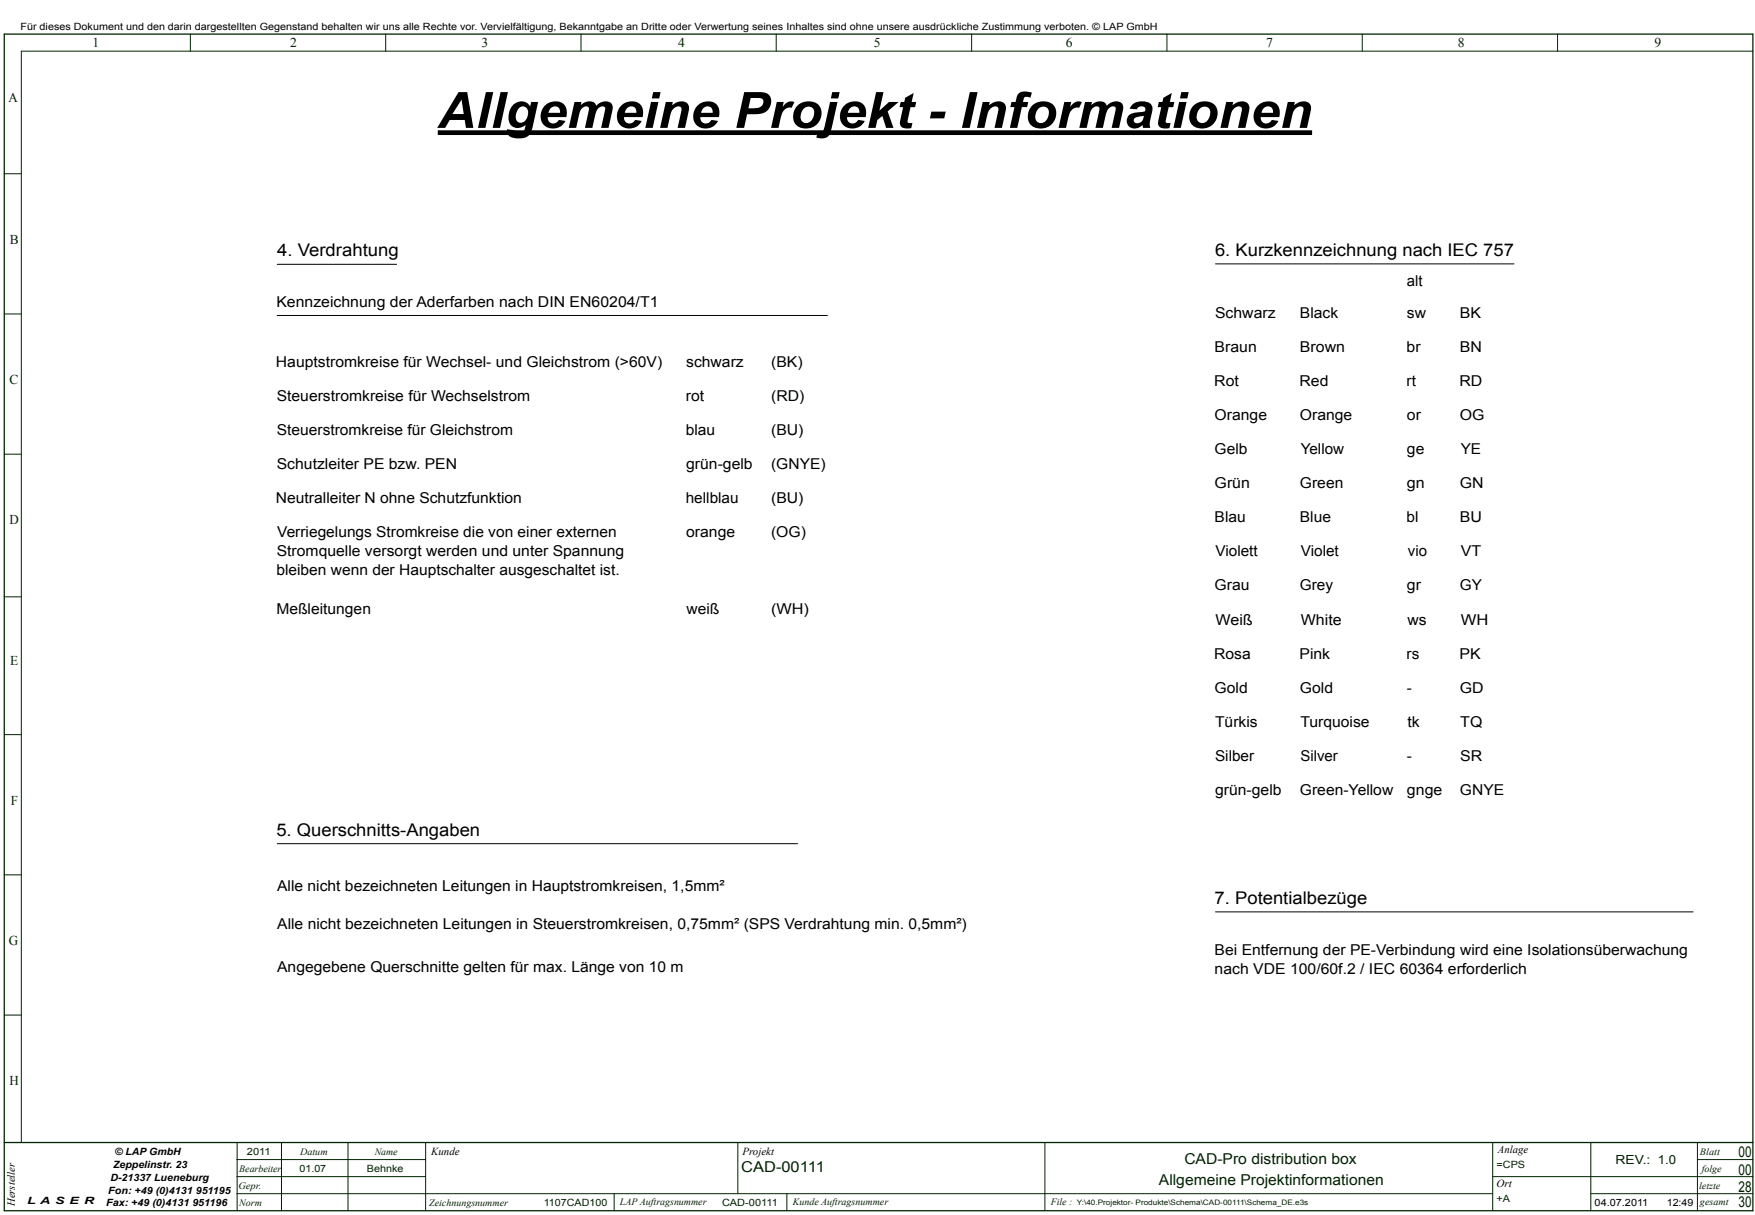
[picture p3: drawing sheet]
<svg xmlns="http://www.w3.org/2000/svg" width="411mm" height="285mm" viewBox="0 0 411 285" stroke-linecap="round" stroke-linejoin="round" font-family="sans-serif">
<defs><g id="words">
<text font-size="11.7" x="102.7" y="30">Allgemeine Projekt - Informationen</text>
<g font-size="4.1">
<text x="65" y="60">4. Verdrahtung</text>
<text x="284.9" y="60">6. Kurzkennzeichnung nach IEC 757</text>
<text x="64.8" y="196">5. Querschnitts-Angaben</text>
<text x="284.8" y="212">7. Potentialbezüge</text>
</g>
<g font-size="3.5">
<text x="329.9" y="67">alt</text>
<text x="64.8" y="72">Kennzeichnung der Aderfarben nach DIN EN60204/T1</text>
<text x="284.9" y="74.5">Schwarz</text>
<text x="304.8" y="74.5">Black</text>
<text x="329.9" y="74.5">sw</text>
<text x="342.3" y="74.5">BK</text>
<text x="284.8" y="82.6">Braun</text>
<text x="304.8" y="82.6">Brown</text>
<text x="329.8" y="82.6">br</text>
<text x="342.3" y="82.6">BN</text>
<text x="64.7" y="86">Hauptstromkreise für Wechsel- und Gleichstrom (&gt;60V)</text>
<text x="160.9" y="86">schwarz</text>
<text x="180.8" y="86">(BK)</text>
<text x="64.9" y="94">Steuerstromkreise für Wechselstrom</text>
<text x="160.8" y="94">rot</text>
<text x="180.8" y="94">(RD)</text>
<text x="284.7" y="90.5">Rot</text>
<text x="304.7" y="90.5">Red</text>
<text x="329.8" y="90.5">rt</text>
<text x="342.2" y="90.5">RD</text>
<text x="64.9" y="102">Steuerstromkreise für Gleichstrom</text>
<text x="160.8" y="102">blau</text>
<text x="180.8" y="102">(BU)</text>
<text x="284.8" y="98.5">Orange</text>
<text x="304.8" y="98.5">Orange</text>
<text x="329.9" y="98.5">or</text>
<text x="342.3" y="98.5">OG</text>
<text x="284.8" y="106.5">Gelb</text>
<text x="305" y="106.5">Yellow</text>
<text x="329.9" y="106.5">ge</text>
<text x="342.5" y="106.5">YE</text>
<text x="64.9" y="110">Schutzleiter PE bzw. PEN</text>
<text x="160.9" y="110">grün-gelb</text>
<text x="180.8" y="110">(GNYE)</text>
<text x="64.7" y="118">Neutralleiter N ohne Schutzfunktion</text>
<text x="160.8" y="118">hellblau</text>
<text x="180.8" y="118">(BU)</text>
<text x="284.8" y="114.5">Grün</text>
<text x="304.8" y="114.5">Green</text>
<text x="329.9" y="114.5">gn</text>
<text x="342.3" y="114.5">GN</text>
<text x="65" y="126">Verriegelungs Stromkreise die von einer externen</text>
<text x="160.9" y="126">orange</text>
<text x="180.8" y="126">(OG)</text>
<text x="284.8" y="122.5">Blau</text>
<text x="304.8" y="122.5">Blue</text>
<text x="329.8" y="122.5">bl</text>
<text x="342.3" y="122.5">BU</text>
<text x="64.9" y="130.5">Stromquelle versorgt werden und unter Spannung</text>
<text x="285" y="130.5">Violett</text>
<text x="305" y="130.5">Violet</text>
<text x="330.1" y="130.5">vio</text>
<text x="342.5" y="130.5">VT</text>
<text x="64.8" y="135">bleiben wenn der Hauptschalter ausgeschaltet ist.</text>
<text x="284.8" y="138.5">Grau</text>
<text x="304.8" y="138.5">Grey</text>
<text x="329.9" y="138.5">gr</text>
<text x="342.3" y="138.5">GY</text>
<text x="64.8" y="144">Meßleitungen</text>
<text x="161" y="144">weiß</text>
<text x="180.8" y="144">(WH)</text>
<text x="285" y="146.5">Weiß</text>
<text x="305" y="146.5">White</text>
<text x="330" y="146.5">ws</text>
<text x="342.5" y="146.5">WH</text>
<text x="284.7" y="154.5">Rosa</text>
<text x="304.7" y="154.5">Pink</text>
<text x="329.8" y="154.5">rs</text>
<text x="342.2" y="154.5">PK</text>
<text x="284.8" y="162.5">Gold</text>
<text x="304.8" y="162.5">Gold</text>
<text x="329.9" y="162.5">-</text>
<text x="342.3" y="162.5">GD</text>
<text x="284.9" y="170.5">Türkis</text>
<text x="304.9" y="170.5">Turquoise</text>
<text x="330" y="170.5">tk</text>
<text x="342.4" y="170.5">TQ</text>
<text x="284.9" y="178.5">Silber</text>
<text x="304.9" y="178.5">Silver</text>
<text x="329.9" y="178.5">-</text>
<text x="342.4" y="178.5">SR</text>
<text x="284.9" y="186.5">grün-gelb</text>
<text x="304.8" y="186.5">Green-Yellow</text>
<text x="329.9" y="186.5">gnge</text>
<text x="342.3" y="186.5">GNYE</text>
<text x="65" y="209">Alle nicht bezeichneten Leitungen in Hauptstromkreisen, 1,5mm²</text>
<text x="65" y="218">Alle nicht bezeichneten Leitungen in Steuerstromkreisen, 0,75mm² (SPS Verdrahtung min. 0,5mm²)</text>
<text x="284.8" y="224">Bei Entfernung der PE-Verbindung wird eine Isolationsüberwachung</text>
<text x="65" y="228">Angegebene Querschnitte gelten für max. Länge von 10 m</text>
<text x="284.8" y="228.5">nach VDE 100/60f.2 / IEC 60364 erforderlich</text>
</g>
<g font-size="3.5" fill="#002400">
<text x="173.8" y="275">CAD-00111</text>
<text x="277.7" y="273">CAD-Pro distribution box</text>
<text x="407.6" y="275.5">00</text>
<text x="407.6" y="271.5">00</text>
<text x="271.8" y="278">Allgemeine Projektinformationen</text>
<text x="407.6" y="279.5">28</text>
<text x="407.6" y="283.2">30</text>
</g>
<g font-size="3.2" fill="#002400">
<text x="21.7" y="11">1</text>
<text x="68" y="11">2</text>
<text x="112.9" y="11">3</text>
<text x="159" y="11">4</text>
<text x="204.9" y="11">5</text>
<text x="249.9" y="11">6</text>
<text x="296.9" y="11">7</text>
<text x="341.8" y="11">8</text>
<text x="387.9" y="11">9</text>
<text x="2" y="24">A</text>
<text x="2.3" y="57.2">B</text>
<text x="2.2" y="90.1">C</text>
<text x="2.2" y="123">D</text>
<text x="2.4" y="155.9">E</text>
<text x="2.5" y="188.8">F</text>
<text x="2.1" y="221.7">G</text>
<text x="2.2" y="254.6">H</text>
</g>
<text font-size="2.9" fill="#002400" x="378.8" y="273">REV.: 1.0</text>
<g font-size="2.5">
<text x="101.1" y="271">Kunde</text>
<text x="174.1" y="271">Projekt</text>
<text x="351.2" y="270.5">Anlage</text>
<text x="350.9" y="278.5">Ort</text>
<text x="3.5" y="282.9" transform="rotate(-90 3.5 282.9)">Hersteller</text>
</g>
<g font-size="2.3">
<text x="4.8" y="7">Für dieses Dokument und den darin dargestellten Gegenstand behalten wir uns alle Rechte vor. Vervielfältigung, Bekanntgabe an Dritte oder Verwertung seines Inhaltes sind ohne unsere ausdrückliche Zustimmung verboten. © LAP GmbH</text>
<text x="26.5" y="274">Zeppelinstr. 23</text>
<text x="26.9" y="271">© LAP GmbH</text>
<text x="25.4" y="280">Fon: +49 (0)4131 951195</text>
<text x="25.9" y="277">D-21337 Lueneburg</text>
<text x="6.4" y="282.5">L A S E R</text>
<text x="24.9" y="283">Fax: +49 (0)4131 951196</text>
<text x="373.9" y="283">04.07.2011</text>
<text x="390.8" y="283">12:49</text>
</g>
<g font-size="2.3" fill="#002400">
<text x="56.1" y="275">Bearbeiter</text>
<text x="57.9" y="271">2011</text>
<text x="70.2" y="275">01.07</text>
<text x="70.3" y="271">Datum</text>
<text x="86" y="275">Behnke</text>
<text x="87.8" y="271">Name</text>
<text x="350.9" y="274">=CPS</text>
<text x="398.6" y="271">Blatt</text>
<text x="399" y="275">folge</text>
<text x="55.9" y="279">Gepr.</text>
<text x="398.4" y="279">letzte</text>
<text x="56.1" y="283">Norm</text>
<text x="100.6" y="282.8">Zeichnungsnummer</text>
<text x="127.5" y="283">1107CAD100</text>
<text x="145.4" y="282.6">LAP Auftragsnummer</text>
<text x="169.3" y="283">CAD-00111</text>
<text x="185.9" y="282.6">Kunde Auftragsnummer</text>
<text x="246.4" y="282.6">File :</text>
<text x="350.9" y="282">+A</text>
<text x="398.6" y="282.6">gesamt</text>
</g>
<text font-size="1.8" fill="#002400" x="252.5" y="282.6">Y:\40.Projektor- Produkte\Schema\CAD-00111\Schema_DE.e3s</text>
</g></defs>
<path d="M65 62h28M65 74h129M285 61.9h70M65 197.9h122M285 213.9h112" fill="none" stroke="#000" stroke-width=".23"/>
<path d="M1 8h410v276h-410zM1 268h410" fill="none" stroke="#002400" stroke-width=".3"/>
<g fill="none" stroke="#002400" stroke-width=".23">
<path d="M44.6 8v4M90.4 8v4M136.2 8v4M182 8v4M227.8 8v4M273.6 8v4M319.4 8v4M365.2 8v4M411 12h-406v256M1 40.8h4M1 73.6h4M1 106.5h4"/>
<path d="M1 140h4M1 172.3h4M1 205.2h4M1 238.1h4M55.5 272h44.3M55.5 276h44.3M55.6 268v16M66 268v16M81.6 268v16M99.8 268v16M173 268v12M245 268v16"/>
<path d="M350 276h61M350 268v16M373 268v16M398 268v16M398 272h13M55.5 280h294.5M144 280v4M184.5 280v4M373 280h38"/>
</g>
<path d="M102.7 31.1h205" fill="none" stroke="#000" stroke-width="1.2" stroke-linecap="butt"/>
<use href="#words"/>
</svg>
